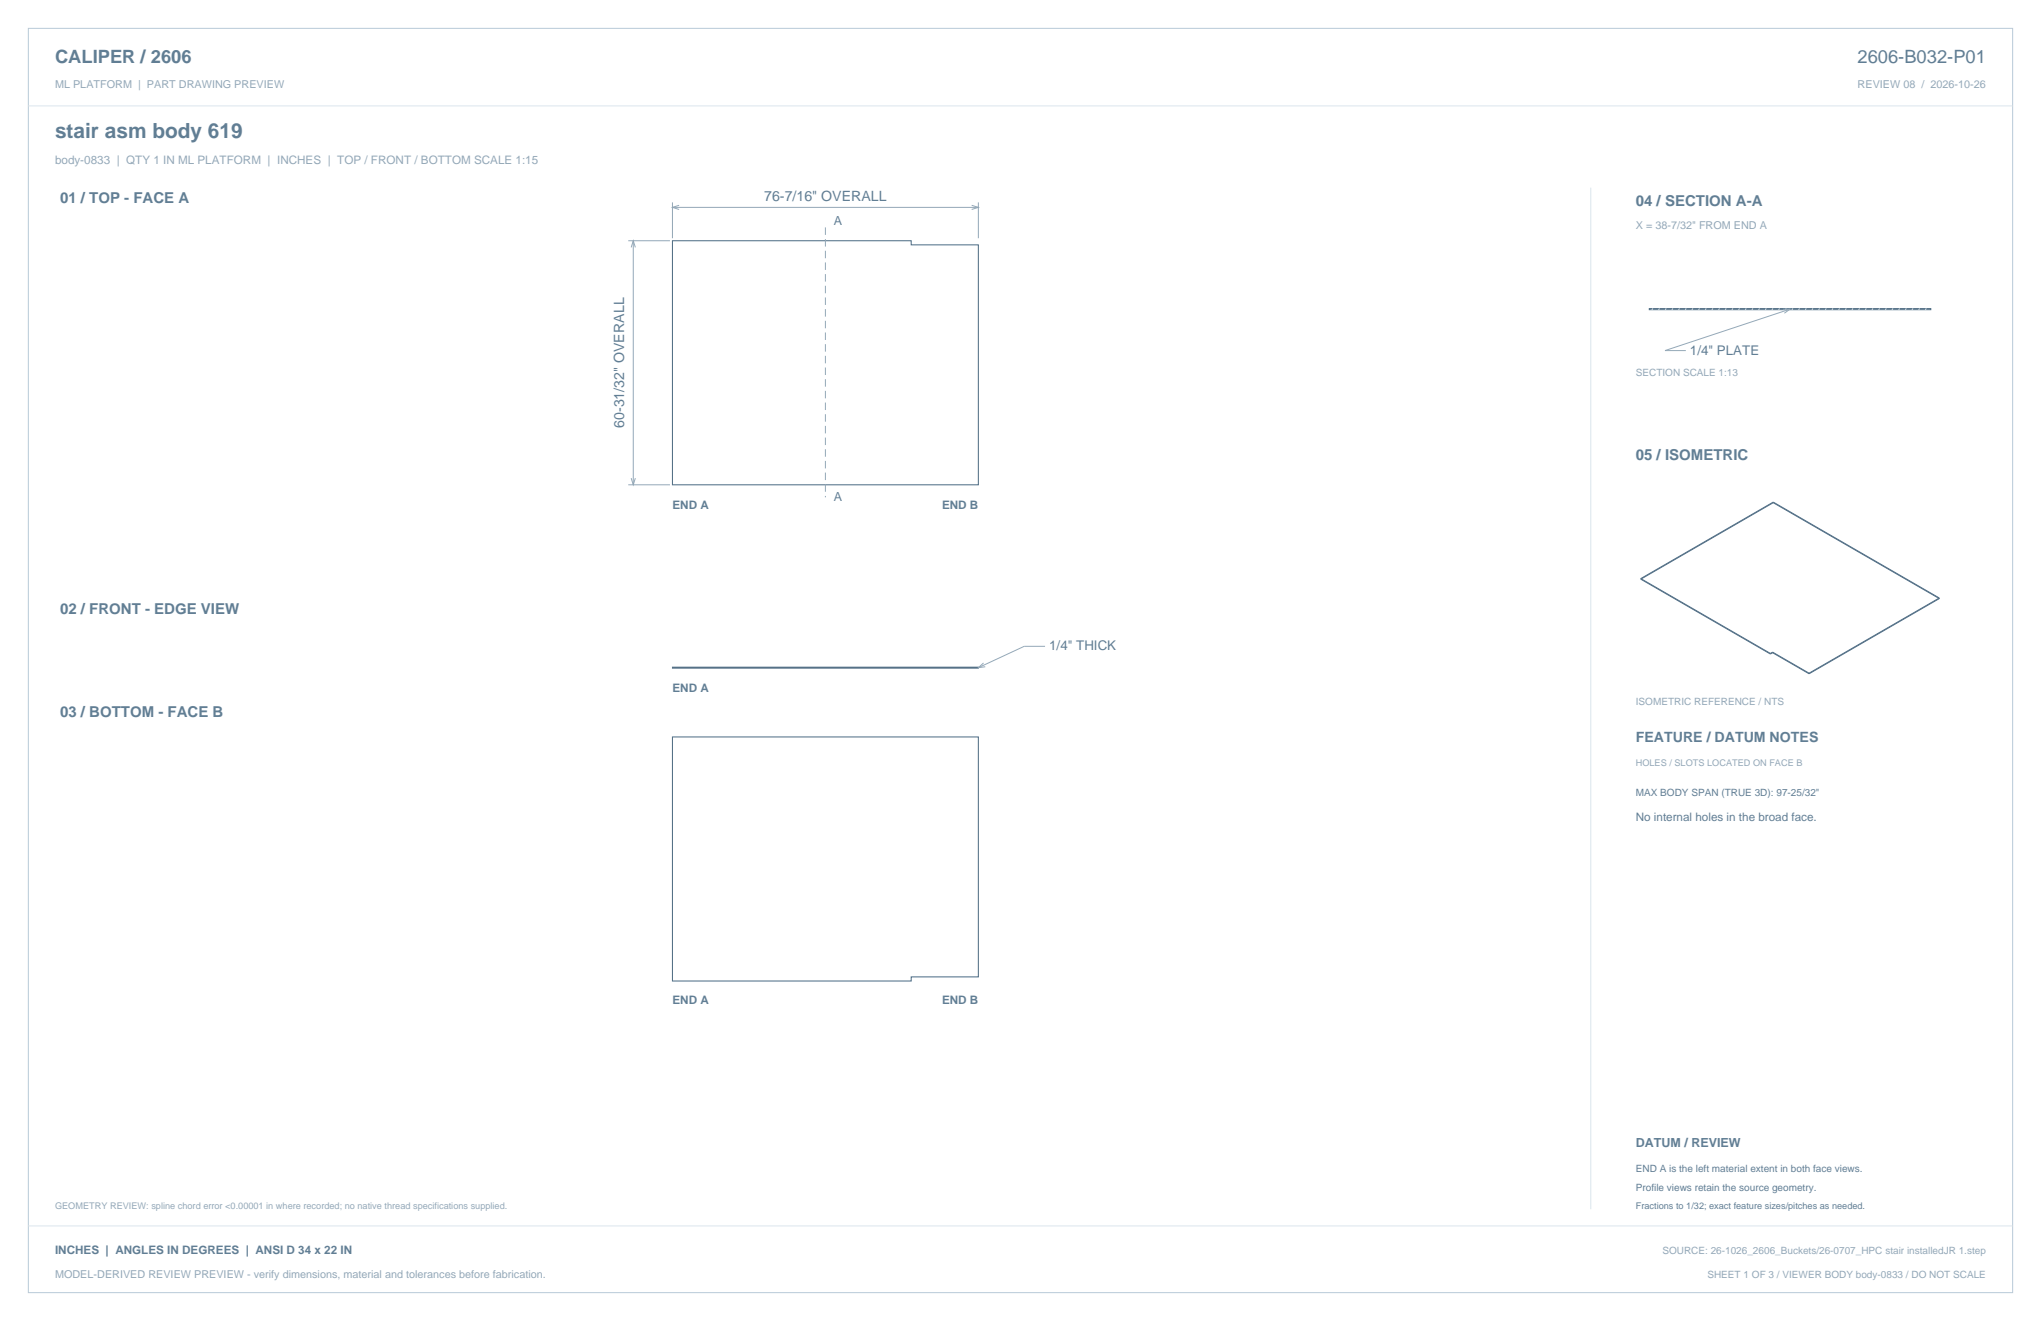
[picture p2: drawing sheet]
<svg xmlns="http://www.w3.org/2000/svg" width="864mm" height="559mm" viewBox="0 0 864 559" stroke-linecap="round" stroke-linejoin="round" font-family="sans-serif">
<defs><g id="words">
<text font-size="8.8" fill="#617e94" x="23.3" y="58.2">stair asm body 619</text>
<g font-size="7.8" fill="#617e94">
<text x="23.3" y="26.8">CALIPER / 2606</text>
<text x="786" y="26.8">2606-B032-P01</text>
</g>
<g font-size="6.3" fill="#617e94">
<text x="25.4" y="86.1">01 / TOP - FACE A</text>
<text x="692.1" y="87.1">04 / SECTION A-A</text>
<text x="692.1" y="194.4">05 / ISOMETRIC</text>
<text x="25.4" y="259.6">02 / FRONT - EDGE VIEW</text>
<text x="25.4" y="303.4">03 / BOTTOM - FACE B</text>
</g>
<g font-size="6" fill="#617e94">
<text x="323.4" y="84.9">76-7/16&quot; OVERALL</text>
<text x="264.1" y="181" transform="rotate(-90 264.1 181)">60-31/32&quot; OVERALL</text>
<text x="692.1" y="314">FEATURE / DATUM NOTES</text>
</g>
<g font-size="5.6" fill="#617e94">
<text x="715.1" y="150.1">1/4&quot; PLATE</text>
<text x="444" y="275.2">1/4&quot; THICK</text>
</g>
<g font-size="5.3" fill="#617e94">
<text x="352.8" y="95.1">A</text>
<text x="352.8" y="212.1">A</text>
<text x="692.1" y="485.1">DATUM / REVIEW</text>
</g>
<text font-size="4.9" fill="#93a8b9" x="23.3" y="69.5">body-0833 | QTY 1 IN ML PLATFORM | INCHES | TOP / FRONT / BOTTOM SCALE 1:15</text>
<g font-size="4.9" fill="#617e94">
<text x="284.5" y="215.3">END A</text>
<text x="398.6" y="215.3">END B</text>
<text x="284.5" y="292.5">END A</text>
<text x="692.1" y="347.5">No internal holes in the broad face.</text>
<text x="284.5" y="424.9">END A</text>
<text x="398.6" y="424.9">END B</text>
<text x="23.3" y="530.6">INCHES | ANGLES IN DEGREES | ANSI D 34 x 22 IN</text>
</g>
<g font-size="4.6" fill="#93a8b9">
<text x="23.3" y="37">ML PLATFORM | PART DRAWING PREVIEW</text>
<text x="786" y="37">REVIEW 08 / 2026-10-26</text>
<text x="692.1" y="97">X = 38-7/32&quot; FROM END A</text>
<text x="23.3" y="540.5">MODEL-DERIVED REVIEW PREVIEW - verify dimensions, material and tolerances before fabrication.</text>
</g>
<g font-size="4.2" fill="#93a8b9">
<text x="692.1" y="158.9">SECTION SCALE 1:13</text>
<text x="692.1" y="298.1">ISOMETRIC REFERENCE / NTS</text>
<text x="703.4" y="530.6">SOURCE: 26-1026_2606_Buckets/26-0707_HPC stair installedJR 1.step</text>
<text x="722.4" y="540.5">SHEET 1 OF 3 / VIEWER BODY body-0833 / DO NOT SCALE</text>
</g>
<g font-size="4.2" fill="#617e94">
<text x="692.1" y="336.9">MAX BODY SPAN (TRUE 3D): 97-25/32&quot;</text>
<text x="692.1" y="495.7">END A is the left material extent in both face views.</text>
<text x="692.1" y="503.8">Profile views retain the source geometry.</text>
</g>
<g font-size="3.9" fill="#93a8b9">
<text x="692.1" y="323.8">HOLES / SLOTS LOCATED ON FACE B</text>
<text x="23.3" y="511.5">GEOMETRY REVIEW: spline chord error &lt;0.00001 in where recorded; no native thread specifications supplied.</text>
</g>
<text font-size="3.9" fill="#617e94" x="692.1" y="511.5">Fractions to 1/32; exact feature sizes/pitches as needed.</text>
</g></defs>
<path d="M12 12h839.6v534.8h-839.6z" fill="none" stroke="#b8cad8" stroke-width=".42"/>
<path d="M12 44.8h839.6M673.1 79.4v432.1" fill="none" stroke="#dbe5ed" stroke-width=".42"/>
<path d="M284.5 101.8h101.1v1.8h28.4v101.5h-129.5zM284.5 311.7h129.5v101.5h-28.4v1.8h-101.1z" fill="none" stroke="#536f85" stroke-width=".44"/>
<path d="M284.5 85.6v15.2M284.5 87.7h129.5M287.4 86.8l-2.9 .9 2.9 .9M411.1 86.8l2.9 .9-2.9 .9M414 85.6v15.2M265.8 101.8h17.7M267.1 104.7l.9-2.9 .8 2.9M268 101.8v103.3M265.8 205.1h17.7M267.1 202.3l.9 2.8 .8-2.8M442.2 273.4h-8.8l-19.4 9M416.2 280.4l-2.2 2 2.9-.4" fill="none" stroke="#93a8b9" stroke-width=".42"/>
<path d="M349.2 96.2v114.2" fill="none" stroke="#93a8b9" stroke-width=".42" stroke-dasharray="3.2 1.8" stroke-linecap="butt"/>
<path d="M284.5 282.2h129.5v.4h-129.5z" fill="none" stroke="#536f85" stroke-width=".42"/>
<path d="M697.9 130.5h119.1v.5h-119.1z" fill-rule="evenodd" fill="#f2f6f9" stroke="#536f85" stroke-width=".42"/>
<g fill="none" stroke="#dbe5ed" stroke-width=".42">
<path d="M699.4 130.5l-.5 .5M702.2 130.5l-.5 .5M705 130.5l-.4 .5M707.9 130.5l-.5 .5M710.7 130.5l-.5 .5M713.5 130.5l-.5 .5M716.3 130.5l-.5 .5M719.2 130.5l-.5 .5M722 130.5l-.5 .5M724.8 130.5l-.5 .5M727.6 130.5l-.5 .5M730.4 130.5l-.4 .5"/>
<path d="M733.3 130.5l-.5 .5M736.1 130.5l-.5 .5M738.9 130.5l-.5 .5M741.7 130.5l-.5 .5M744.6 130.5l-.5 .5M747.4 130.5l-.5 .5M750.2 130.5l-.5 .5M753 130.5l-.5 .5M755.8 130.5l-.4 .5M758.7 130.5l-.5 .5M761.5 130.5l-.5 .5M764.3 130.5l-.5 .5"/>
<path d="M767.1 130.5l-.5 .5M770 130.5l-.5 .5M772.8 130.5l-.5 .5M775.6 130.5l-.5 .5M778.4 130.5l-.5 .5M781.2 130.5l-.4 .5M784.1 130.5l-.5 .5M786.9 130.5l-.5 .5M789.7 130.5l-.5 .5M792.5 130.5l-.5 .5M795.4 130.5l-.5 .5M798.2 130.5l-.5 .5"/>
<path d="M801 130.5l-.5 .5M803.8 130.5l-.5 .5M806.6 130.5l-.4 .5M809.5 130.5l-.5 .5M812.3 130.5l-.5 .5M815.1 130.5l-.5 .5M12 518.6h839.6"/>
</g>
<path d="M754.5 130.8h2.9l-2.4 1.7M757.4 130.8l-52.9 17.5h8.8" fill="none" stroke="#93a8b9" stroke-width=".42"/>
<g fill="none" stroke="#536f85" stroke-width=".42">
<path d="M750.3 212.7l-56 32.3M750.3 212.4v.3M750.3 212.4l70.3 40.6M750.3 212.4l-56 32.3M750.3 212.7l70.3 40.5M694.3 244.7l54.8 31.7M694.3 244.7v.3M694.3 245l54.8 31.7M820.6 253l-55.1 31.8M820.6 253v.2M820.6 253.2l-55.1 31.8M749.1 276.4v.3"/>
<path d="M750 275.9v.2M750 275.9l-.9 .5M750 275.9l15.5 8.9M750 276.1l15.5 8.9M750 276.1l-.9 .6M765.5 284.8v.2"/>
</g>
<use href="#words"/>
</svg>
